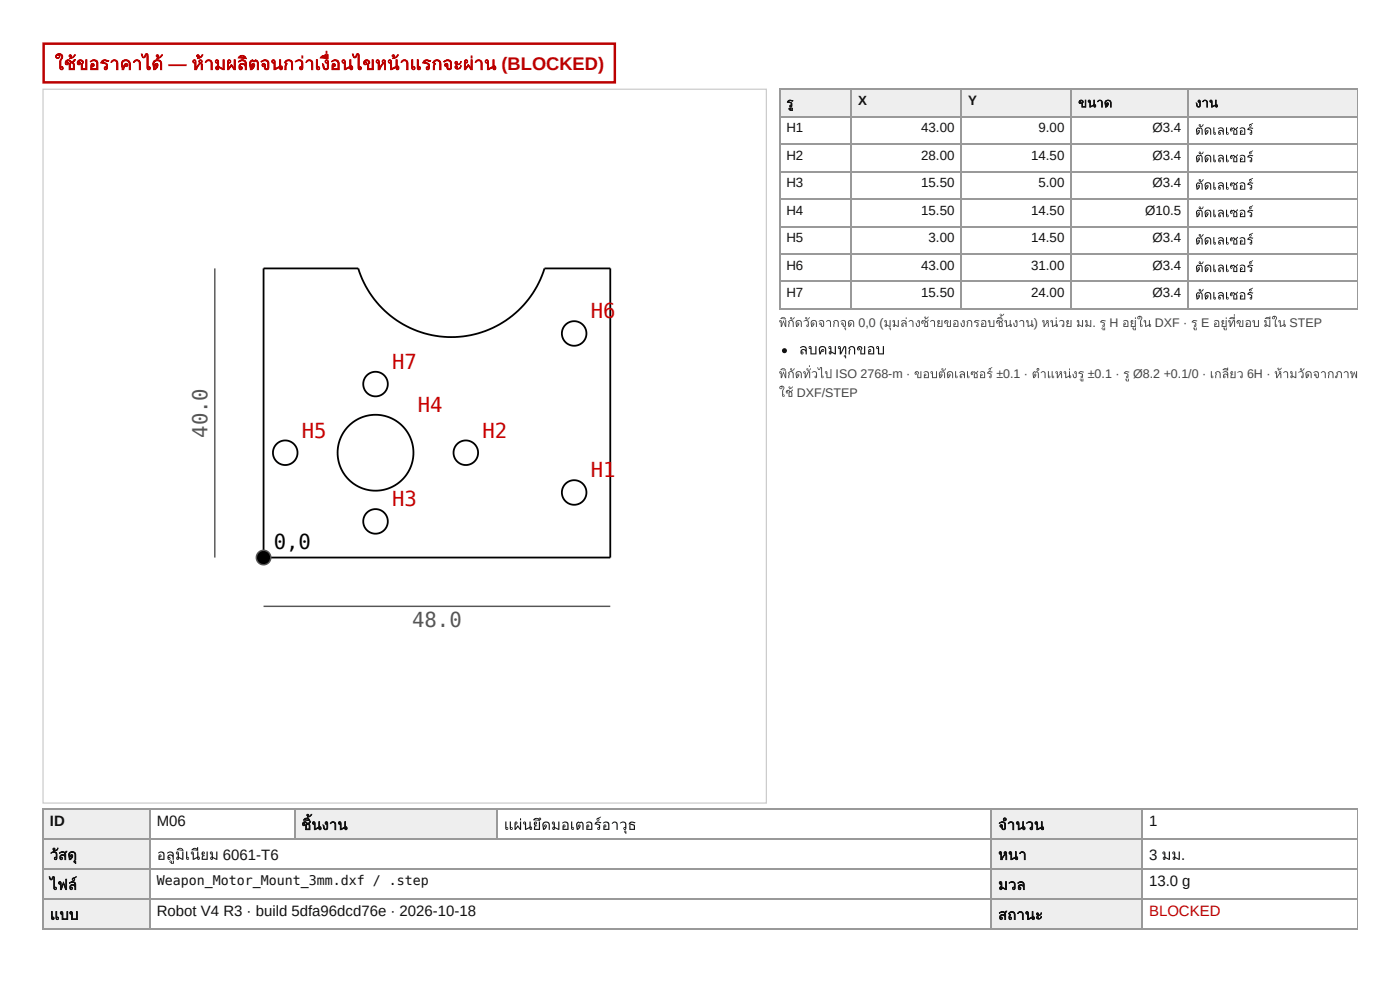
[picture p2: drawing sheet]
<svg xmlns="http://www.w3.org/2000/svg" width="297mm" height="210mm" viewBox="0 0 297 210" stroke-linecap="round" stroke-linejoin="round" font-family="sans-serif">
<defs><g id="words">
<g font-size="4.4" fill="#c00">
<text x="125.3" y="67.5">H6</text>
<text x="83.2" y="78.2">H7</text>
<text x="88.6" y="87.3">H4</text>
<text x="64" y="92.8">H5</text>
<text x="102.3" y="92.8">H2</text>
<text x="125.3" y="101.2">H1</text>
<text x="83.2" y="107.3">H3</text>
</g>
<g font-size="4.4" fill="#555">
<text x="44" y="92.8" transform="rotate(-90 44 92.8)">40.0</text>
<text x="87.4" y="132.9">48.0</text>
</g>
<text font-size="4.4" x="58.1" y="116.4">0,0</text>
<text font-size="3.9" fill="#b00" x="11.6" y="14.8">ใช้ ขอราคาได้ — ห้ ามผลิ ตจนกว่ าเงื่ อนไขหน้ าแรกจะผ่ าน (BLOCKED)</text>
<g font-size="3.2" fill="#111">
<text x="169.5" y="75.1">ลบคมทุ กขอบ</text>
<text x="10.6" y="175.2">ID</text>
<text x="33.3" y="175.2">M06</text>
<text x="63.9" y="175.9">ชิ้ นงาน</text>
<text x="66.1" y="175.9">ชิ้</text>
<text x="106.9" y="175.9">แผ่ นยึ ดมอเตอร์ อาวุ ธ</text>
<text x="211.8" y="175.9">จำ</text>
<text x="215.4" y="175.9">นวน</text>
<text x="243.8" y="175.2">1</text>
<text x="10.6" y="182.3">วั สดุ</text>
<text x="33.3" y="182.3">อลู มิ เนี ยม 6061-T6</text>
<text x="211.8" y="182.3">หนา</text>
<text x="243.8" y="182.3">3 มม.</text>
<text x="10.6" y="188.6">ไฟล์</text>
<text x="211.8" y="188.6">มวล</text>
<text x="243.8" y="187.9">13.0 g</text>
<text x="10.6" y="195">แบบ</text>
<text x="33.3" y="194.2">Robot V4 R3 · build 5dfa96dcd76e · 2026-10-18</text>
<text x="211.8" y="195">สถานะ</text>
</g>
<text font-size="3.2" fill="#b00" x="243.8" y="194.2">BLOCKED</text>
<g font-size="2.8" fill="#111">
<text x="166.8" y="22.8">รู</text>
<text x="182.1" y="22.2">X</text>
<text x="205.4" y="22.2">Y</text>
<text x="228.7" y="22.8">ขนาด</text>
<text x="253.5" y="22.8">งาน</text>
<text x="166.8" y="28">H1</text>
<text x="195.4" y="28">43.00</text>
<text x="220.3" y="28">9.00</text>
<text x="244.5" y="28">Ø3.4</text>
<text x="253.5" y="28.6">ตั ดเลเซอร์</text>
<text x="166.8" y="33.9">H2</text>
<text x="195.4" y="33.9">28.00</text>
<text x="218.8" y="33.9">14.50</text>
<text x="244.5" y="33.9">Ø3.4</text>
<text x="253.5" y="34.4">ตั ดเลเซอร์</text>
<text x="166.8" y="39.7">H3</text>
<text x="195.4" y="39.7">15.50</text>
<text x="220.3" y="39.7">5.00</text>
<text x="244.5" y="39.7">Ø3.4</text>
<text x="253.5" y="40.2">ตั ดเลเซอร์</text>
<text x="166.8" y="45.5">H4</text>
<text x="195.4" y="45.5">15.50</text>
<text x="218.8" y="45.5">14.50</text>
<text x="242.9" y="45.5">Ø10.5</text>
<text x="253.5" y="46">ตั ดเลเซอร์</text>
<text x="166.8" y="51.3">H5</text>
<text x="197" y="51.3">3.00</text>
<text x="218.8" y="51.3">14.50</text>
<text x="244.5" y="51.3">Ø3.4</text>
<text x="253.5" y="51.9">ตั ดเลเซอร์</text>
<text x="166.8" y="57.2">H6</text>
<text x="195.4" y="57.2">43.00</text>
<text x="218.8" y="57.2">31.00</text>
<text x="244.5" y="57.2">Ø3.4</text>
<text x="253.5" y="57.7">ตั ดเลเซอร์</text>
<text x="166.8" y="63">H7</text>
<text x="195.4" y="63">15.50</text>
<text x="218.8" y="63">24.00</text>
<text x="244.5" y="63">Ø3.4</text>
<text x="253.5" y="63.5">ตั ดเลเซอร์</text>
<text x="33.3" y="187.6">Weapon_Motor_Mount_3mm.dxf / .step</text>
</g>
<g font-size="2.6" fill="#444">
<text x="165.2" y="69.3">พิ กั ดวั ดจากจุ ด 0,0 (มุ มล่ างซ้ ายของกรอบชิ้ นงาน) หน่ วย มม. รู H อยู่ ใน DXF · รู E อยู่ ที่ ขอบ มี ใน STEP</text>
<text x="213" y="69.3">ชิ้</text>
<text x="165.2" y="80.2">พิ กั ดทั่ วไป ISO 2768-m · ขอบตั ดเลเซอร์ ±0.1 · ตำ</text>
<text x="222.1" y="80.2">แหน่ งรู ±0.1 · รู Ø8.2 +0.1/0 · เกลี ยว 6H · ห้ ามวั ดจากภาพ</text>
<text x="165.2" y="84.1">ใช้ DXF/STEP</text>
</g>
</g></defs>
<path d="M9.3 9.3h121.1v8.2h-121.1z" fill="none" stroke="#b00" stroke-width=".53"/>
<path d="M9.1 18.9h153.5v151.4h-153.5z" fill="none" stroke="#ccc" stroke-width=".26"/>
<g fill="none" stroke="#000" stroke-width=".38">
<path d="M55.9 56.9h20.1a20.7 20.7 0 0 0 19.8 14.6 20.7 20.7 0 0 0 19.7-14.6h14v61.3h-73.6z"/>
<circle cx="121.8" cy="70.7" r="2.61"/>
<circle cx="60.5" cy="96" r="2.61"/>
<circle cx="79.7" cy="81.4" r="2.61"/>
<circle cx="79.7" cy="96" r="8"/>
<circle cx="98.8" cy="96" r="2.61"/>
<circle cx="79.7" cy="110.5" r="2.61"/>
<circle cx="121.8" cy="104.4" r="2.61"/>
</g>
<g fill="none" stroke="#555" stroke-width=".31">
<path d="M45.6 56.9v61.3M55.9 128.5h73.6"/>
<circle cx="55.9" cy="118.2" r="1.53"/>
</g>
<circle cx="55.9" cy="118.2" r="1.53" fill="#000"/>
<g fill="#eee">
<path d="M165.4 19h15.3v5.9h-15.3z"/>
<path d="M180.7 19h23.3v5.9h-23.3z"/>
<path d="M204 19h23.3v5.9h-23.3z"/>
<path d="M227.3 19h24.8v5.9h-24.8z"/>
<path d="M252.1 19h35.9v5.9h-35.9z"/>
</g>
<g fill="none" stroke="#999" stroke-width=".26">
<path d="M165.4 18.9h122.6M165.5 18.8v46.8M180.6 18.8v46.8M203.9 18.8v46.8M227.1 18.8v46.8M252 18.8v46.8M165.4 24.7h122.6M165.4 30.6h122.6M165.4 36.4h122.6M165.4 42.2h122.6M165.4 48h122.6M165.4 53.8h122.6"/>
<path d="M165.4 59.7h122.6M165.4 65.5h122.6"/>
</g>
<path d="M288 18.8v46.8" fill="none" stroke="#999" stroke-width=".21"/>
<circle cx="166.4" cy="74.3" r=".53" fill="#111"/>
<g fill="#eee">
<path d="M9.3 171.4h22.4v6.4h-22.4z"/>
<path d="M62.4 171.4h43.2v6.4h-43.2z"/>
<path d="M210.3 171.4h32.1v6.4h-32.1z"/>
<path d="M9.3 177.8h22.4v6.3h-22.4z"/>
<path d="M210.3 177.8h32.1v6.3h-32.1z"/>
<path d="M9.3 184.1h22.4v6.4h-22.4z"/>
<path d="M210.3 184.1h32.1v6.4h-32.1z"/>
<path d="M9.3 190.5h22.4v6.3h-22.4z"/>
<path d="M210.3 190.5h32.1v6.3h-32.1z"/>
</g>
<path d="M9 171.6h279M9 177.9h279M9.1 171.4v25.7M31.9 171.4v25.7M62.6 171.4v6.7M105.4 171.4v6.7M210.2 171.4v25.7M242.2 171.4v25.7M9 184.3h279M9 190.6h279M9 197h279" fill="none" stroke="#999" stroke-width=".26"/>
<path d="M288 171.4v25.7" fill="none" stroke="#999" stroke-width=".21"/>
<use href="#words"/>
</svg>
